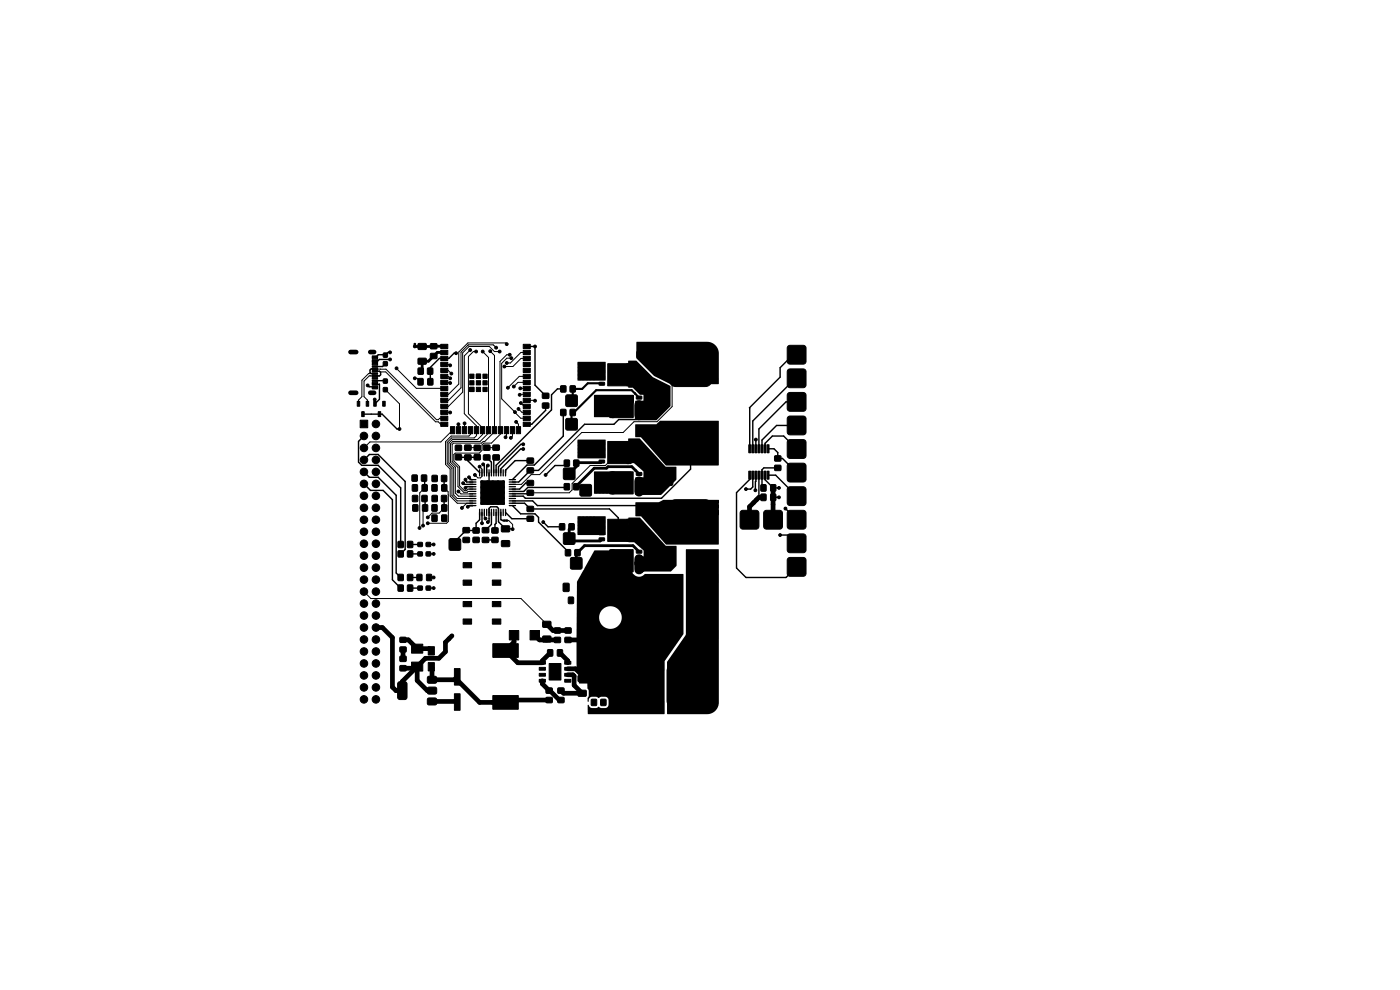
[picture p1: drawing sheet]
<svg xmlns="http://www.w3.org/2000/svg" width="297mm" height="210mm" viewBox="0 0 297 210" stroke-linecap="round" stroke-linejoin="round" font-family="sans-serif">
<g fill="#000" stroke="#000" stroke-width=".21">
<path d="M79 77.1h1.1v.3h-1.1zM79 75.5h1.1v.3h-1.1zM79 76.3h1.1v.3h-1.1zM79 77.6h1.1v.3h-1.1zM79 78.6h1.1v.3h-1.1zM79 79.1h1.1v.3h-1.1zM79 79.6h1.1v.3h-1.1zM79 78.1h1.1v.3h-1.1zM79 76.6h1.1v.3h-1.1zM79 75.8h1.1v.3h-1.1zM81.3 76.7h.9v.9h-.9zM81.3 74.9h.9v.9h-.9z"/>
<path d="M88.7 78.1h1.1v1.3h-1.1zM88.7 76h1.7v1.2h-1.7zM88.7 72.9h1.7v1.2h-1.7zM90.7 78.1h1.1v1.3h-1.1zM91.3 75h1.4v1h-1.4zM91.3 72.9h1.4v1.1h-1.4zM93.5 73h1.5v.9h-1.5zM93.5 74.3h1.5v.9h-1.5zM93.5 75.6h1.5v.9h-1.5zM93.5 76.9h1.5v.9h-1.5zM93.5 78.1h1.5v.9h-1.5zM99.7 79.4h.8v.9h-.8z"/>
<path d="M101 79.4h1v.9h-1zM102.4 79.4h.9v.9h-.9zM111 79.4h1.5v.9h-1.5zM111 78.1h1.5v.9h-1.5zM111 76.9h1.5v.9h-1.5zM111 75.6h1.5v.9h-1.5zM111 74.3h1.5v.9h-1.5zM111 73h1.5v.9h-1.5zM127.1 77.3h1.1l.1 .5-1.1 .1zM127.1 78.6h1.1l.1 .5-1.1 .1zM127.1 79.9l1.1-.1 .1 .6h-1.1zM133 77.2h.8l.1 .5-.9 .1z"/>
<path d="M133 78.5h.8l.1 .6-.9 .1zM133 79.9l.8-.1 .1 .6-.9 .1zM135.1 74.6l3.2-.1 .1 .3v.9l-.2 .2h-3l-.1-.2zM142.5 73.3l.8-.3h6.4a1.35 1.35 0 0 1 1.3 1.4v6.3a1.35 1.35 0 0 1-1.3 1.3h-6.4a1.35 1.35 0 0 1-1.3-1.3v-6.3l.2-.7zM167.2 73.4l.4-.1h2.8l.4 .1 .2 .5v2.8l-.2 .4-.4 .2h-2.8l-.4-.2-.2-.4v-2.8zM75.8 85.1h.5v1.1h-.5zM76.4 89.1h1.6v1.6h-1.6zM76.7 87.3h.6v1.1h-.6zM77.7 85.1h.5v1.1h-.5zM79.3 85.1h.5v1.1h-.5zM79 80.1h1.1v.3h-1.1zM79 81.4h1.1v.3h-1.1z"/>
<path d="M79 82.2h1.1v.3h-1.1zM79 81.9h1.1v.3h-1.1zM79 81.1h1.1v.3h-1.1zM79 80.6h1.1v.3h-1.1zM80.2 87.3h.6v1.1h-.6zM81.2 85.1h.5v1.1h-.5zM81.3 80.4h.9v.9h-.9zM81.3 82.2h.9v.9h-.9zM88.7 80.3h1v1.3h-1zM90.8 80.3h1v1.3h-1zM93.5 79.4h1.5v.9h-1.5zM93.5 80.7h1.5v.9h-1.5z"/>
<path d="M93.5 81.9h1.5v.9h-1.5zM93.5 83.2h1.5v.9h-1.5zM93.5 84.5h1.5v.9h-1.5zM93.5 85.7h1.5v.9h-1.5zM93.5 87h1.5v.9h-1.5zM93.5 88.3h1.5v.9h-1.5zM93.5 89.6h1.5v.9h-1.5zM95.6 90.5h.9v1.5h-.9zM96.6 94.5h1.3v1h-1.3zM96.6 96.5h1.3v1h-1.3zM96.8 90.5h.9v1.5h-.9zM98.6 96.5h1.3v1.1h-1.3z"/>
<path d="M98.6 94.4h1.3v1.1h-1.3zM98.1 90.5h.9v1.5h-.9zM99.4 90.5h.9v1.5h-.9zM99.7 80.8h.8v.9h-.8zM99.7 82.2h.8v.9h-.8zM100.6 96.5h1.3v1h-1.3zM100.6 94.5h1.3v1h-1.3zM100.6 90.5h.9v1.5h-.9zM101 80.8h1v.9h-1zM101 82.2h1v.9h-1zM101.9 90.5h.9v1.5h-.9zM102.4 80.8h.9v.9h-.9z"/>
<path d="M102.4 82.2h.9v.9h-.9zM102.6 94.4h1.3v1.1h-1.3zM102.6 96.5h1.3v1.1h-1.3zM103.2 90.5h.9v1.5h-.9zM104.5 90.5h.9v1.5h-.9zM104.6 94.4h1.3v1.1h-1.3zM104.6 96.5h1.3v1.1h-1.3zM105.7 90.5h.9v1.5h-.9zM107 90.5h.9v1.5h-.9zM108.3 90.5h.9v1.5h-.9zM109.5 90.5h.9v1.5h-.9zM111 89.6h1.5v.9h-1.5z"/>
<path d="M111 88.3h1.5v.9h-1.5zM111 87h1.5v.9h-1.5zM111 85.7h1.5v.9h-1.5zM111 84.5h1.5v.9h-1.5zM111 83.2h1.5v.9h-1.5zM111 81.9h1.5v.9h-1.5zM111 80.7h1.5v.9h-1.5zM111.8 97.2h1.4v1h-1.4zM111.8 99.3h1.4v1h-1.4zM115.1 85.5h1.3v1.1h-1.3zM115.1 83.4h1.3v1.1h-1.3zM119 86.9h1v1.2h-1z"/>
<path d="M119 81.9h1v1.2h-1zM119.6 99.4l.3-.1h1.9l.2 .3-.1 2-.3 .2-1.9-.1-.2-.3zM119.7 97.6h1.1v1.3h-1.1zM120.2 88.8h1.9l.3 .1 .1 2-.2 .3-1.9 .1-.3-.2-.1-2zM120.1 83.9l.3-.1h1.9l.2 .3-.1 2-.3 .2-1.9-.1-.2-.3zM121 86.9h1v1.2h-1zM121 81.9h1v1.2h-1zM121.7 97.6h1.1v1.3h-1.1zM127.1 81.1h1.1l.1 .5-1.1 .1zM127.1 93.8h1.1l.1 .5-1.1 .1zM127.1 95.1h1.1l.1 .5-1.1 .1zM127.1 96.4l1.1-.1 .1 .6h-1.1z"/>
<path d="M127.1 97.6h1.1l.1 .5-1.1 .1zM128.9 77.2h4.5v4.7h-4.5zM128.9 93.7h4.5v4.7h-4.5zM129.4 87.9h.8l.1 .6-.9 .1zM129.4 86.6h.8l.1 .6-.9 .1zM129.4 85.3l.8-.1 .1 .6-.9 .1zM129.4 84l.8-.1 .1 .6-.9 .1zM133 81.2h.8l.1 .5-.9 .1zM133 93.7h.8l.1 .5-.9 .1zM133 95h.8l.1 .6-.9 .1zM133 96.4l.8-.1 .1 .6-.9 .1zM133 97.7h.8l.1 .5-.9 .1z"/>
<path d="M129.8 83.9h4.5v4.7h-4.5zM135.1 97.2l3.2-.1 .1 .3v.9l-.2 .2h-3l-.1-.2zM135.1 91.1l3.2-.1 .1 .3v.9l-.2 .2h-3l-.1-.2zM135.1 80.7l3.2-.1 .1 .3v.9l-.2 .2h-3l-.1-.2zM135 87.9l1.1-.1 .1 .6-1.1 .1zM135 86.6h1.1l.1 .5-1.1 .1zM135 85.3h1.1l.1 .5-1.1 .1zM135 84.1l1.1-.1 .1 .6-1.1 .1zM138.9 84.3h2l.3 .1v2l-.1 .3-2 .1-.3-.2-.1-2zM142.5 89.8l.8-.3h6.4a1.35 1.35 0 0 1 1.3 1.4v6.3a1.35 1.35 0 0 1-1.3 1.3h-6.4a1.35 1.35 0 0 1-1.3-1.3v-6.3l.2-.7zM158.8 94.4h.5v1.7h-.5zM158.8 100h.5v1.7h-.5z"/>
<path d="M159.5 94.4h.4v1.7h-.4zM159.5 100h.4v1.7h-.4zM160.1 94.4h.4v1.7h-.4zM160.1 100h.4v1.7h-.4zM160.8 94.4h.4v1.7h-.4zM160.8 100h.4v1.7h-.4zM161.4 94.4h.4v1.7h-.4zM161.4 100h.4v1.7h-.4zM162.1 94.4h.4v1.7h-.4zM162.1 100h.4v1.7h-.4zM162.8 94.4h.4v1.7h-.4zM162.8 100h.4v1.7h-.4z"/>
<path d="M164.4 98.7h1.2v1.1h-1.2zM164.4 96.7h1.2v1.1h-1.2zM167.2 93.4l.4-.1h2.8l.4 .1 .2 .5v2.8l-.2 .4-.4 .2h-2.8l-.4-.2-.2-.4v-2.8zM167.2 88.4l.4-.1h2.8l.4 .1 .2 .5v2.8l-.2 .4-.4 .2h-2.8l-.4-.2-.2-.4v-2.8zM167.2 98.4l.4-.1h2.8l.4 .1 .2 .5v2.8l-.2 .4-.4 .2h-2.8l-.4-.2-.2-.4v-2.8zM167.2 78.4l.4-.1h2.8l.4 .1 .2 .5v2.8l-.2 .4-.4 .2h-2.8l-.4-.2-.2-.4v-2.8zM167.2 83.4l.4-.1h2.8l.4 .1 .2 .5v2.8l-.2 .4-.4 .2h-2.8l-.4-.2-.2-.4v-2.8zM84.5 116.9h1v1.2h-1zM84.5 114.9h1v1.2h-1zM86.5 116.9h1v1.2h-1zM86.5 114.9h1v1.2h-1zM87.4 100.8h1.1v1.2h-1.1z"/>
<path d="M87.5 102.8h1v1.4h-1zM87.5 105.1h1.1v1.3h-1.1zM87.6 107.1h1v1.3h-1zM89.4 100.8h1.1v1.2h-1.1zM89.5 105.1h1.1v1.3h-1.1zM89.6 102.8h1v1.4h-1zM89.7 107.1h1v1.3h-1zM88.7 117.1h.9v.8h-.9zM88.7 115.1h.9v.8h-.9zM90.4 117.1h.9v.8h-.9zM90.4 115.1h.9v.8h-.9zM91.7 102.8h1v1.4h-1z"/>
<path d="M91.7 109.3h1v1.3h-1zM91.7 107.1h1v1.3h-1zM91.7 100.9h1v1.2h-1zM91.7 105.1h1v1.3h-1zM93.7 100.9h1v1.2h-1zM93.7 105.1h1v1.3h-1zM93.7 102.8h1.1v1.4h-1.1zM93.7 109.3h1.1v1.3h-1.1zM93.7 107.1h1.1v1.3h-1.1zM95.4 114.3h2l.3 .1 .1 2-.2 .3-2 .1-.3-.2-.1-2zM98.3 111.9h1.3v1.1h-1.3zM98.3 114h1.3v1.1h-1.3z"/>
<path d="M100.4 114h1.2v1.1h-1.2zM100.4 112h1.2v1.1h-1.2zM102.3 114h1.4v1.1h-1.4zM102.3 111.9h1.4v1.1h-1.4zM104.4 114h1.2v1.1h-1.2zM104.4 112h1.2v1.1h-1.2zM102 102h5v5h-5zM106.8 110.3h.4v.3h-.4zM107.3 110.3h.4v.3h-.4zM106.4 111.6h1.7v1.2h-1.7zM106.4 114.7h1.7v1.2h-1.7zM111.8 109.5h1.4v1.1h-1.4z"/>
<path d="M111.8 107.4h1.4v1.1h-1.4zM111.8 101.9h1.4v1.1h-1.4zM111.8 104h1.4v1.1h-1.4zM118.7 111.1h1.1v1.3h-1.1zM119.6 113.2l.3-.2 1.9 .1 .2 .3-.1 1.9-.3 .2-1.9-.1-.2-.3zM119.7 102.6h1.1v1.3h-1.1zM120 116.6h1v1.3h-1zM120.7 111.1h1.1v1.3h-1.1zM121.1 118.4l.3-.1h1.9l.2 .3-.1 2-.3 .2-1.9-.1-.2-.3zM121.7 102.6h1.1v1.3h-1.1zM122 116.6h1v1.3h-1zM123.1 102.9l.3-.1h1.9l.2 .3-.1 2-.3 .2-1.9-.1-.2-.3z"/>
<path d="M127.1 110.3h1.1l.1 .5-1.1 .1zM127.1 111.6h1.1l.1 .5-1.1 .1zM127.1 112.9l1.1-.1 .1 .6h-1.1zM127.1 114.1h1.1l.1 .5-1.1 .1zM128.9 110.2h4.5v4.7h-4.5zM129.4 119.3h.8l.1 .5-.9 .1zM129.4 118l.8-.1 .1 .6-.9 .1zM129.4 116.6h.8l.1 .6-.9 .1zM129.4 104.1h.8l.1 .6-.9 .1zM129.4 102.8h.8l.1 .5-.9 .1zM129.4 101.5l.8-.1 .1 .6-.9 .1zM129.4 100.1h.8l.1 .6-.9 .1z"/>
<path d="M133 110.2h.8l.1 .5-.9 .1zM133 111.5h.8l.1 .6-.9 .1zM133 112.9l.8-.1 .1 .6-.9 .1zM133 114.2h.8l.1 .5-.9 .1zM129.8 116.6h4.5v4.7h-4.5zM129.8 100.1h4.5v4.7h-4.5zM135.1 113.7l3.2-.1 .1 .3v.9l-.2 .2h-3l-.1-.2zM135.1 107.6l3.2-.1 .1 .3v.9l-.2 .2h-3l-.1-.2zM135 119.3h1.1l.1 .5-1.1 .1zM135 118h1.1l.1 .5-1.1 .1zM135 116.8l1.1-.1 .1 .6h-1.1zM135 104.1l1.1-.1 .1 .6-1.1 .1z"/>
<path d="M135 102.8h1.1l.1 .5-1.1 .1zM135 101.5h1.1l.1 .5-1.1 .1zM135 100.3l1.1-.1 .1 .6h-1.1zM138.3 115.9l.3-.1h2l.1 .3v2l-.3 .2-2-.1-.2-.3zM140.3 100.7l.3-.2 2 .1 .2 .3-.1 1.9-.3 .2-2-.1-.2-.3zM142.5 106.3l.8-.3h6.4a1.35 1.35 0 0 1 1.3 1.4v6.3a1.35 1.35 0 0 1-1.3 1.3h-6.4a1.35 1.35 0 0 1-1.3-1.3v-6.3l.2-.7zM157.2 108.4l.4-.1h2.8l.4 .1 .2 .5v2.8l-.2 .4-.4 .2h-2.8l-.4-.2-.2-.4v-2.8zM161.4 104.8h1.1v1.4h-1.1zM161.4 102.8h1.1v1.4h-1.1zM162.2 108.4l.4-.1h2.8l.4 .1 .2 .5v2.8l-.2 .4-.4 .2h-2.8l-.4-.2-.2-.4v-2.8zM163.5 104.8h1.1v1.4h-1.1zM163.5 102.8h1.1v1.4h-1.1z"/>
<path d="M167.2 118.4l.4-.1h2.8l.4 .1 .2 .5v2.8l-.2 .4-.4 .2h-2.8l-.4-.2-.2-.4v-2.8zM167.2 108.4l.4-.1h2.8l.4 .1 .2 .5v2.8l-.2 .4-.4 .2h-2.8l-.4-.2-.2-.4v-2.8zM167.2 113.4l.4-.1h2.8l.4 .1 .2 .5v2.8l-.2 .4-.4 .2h-2.8l-.4-.2-.2-.4v-2.8zM167.2 103.4l.4-.1h2.8l.4 .1 .2 .5v2.8l-.2 .4-.4 .2h-2.8l-.4-.2-.2-.4v-2.8zM84.5 121.9h1v1.2h-1zM84.5 124.1h1v1.3h-1zM84.9 135.2h1.2v1h-1.2zM84.9 137.3h1.2v1h-1.2zM86.5 121.9h1v1.2h-1zM86.5 124.1h1v1.3h-1zM87.3 136.7h2.4v1.9h-2.4zM88.5 121.9h1v1.2h-1z"/>
<path d="M88.7 124.3h.9v.9h-.9zM90.8 137.2h1.3v1.7h-1.3zM90.4 124.3h.9v.9h-.9zM90.5 121.9h1v1.2h-1zM98.2 119.4h1.9v1.1h-1.9zM98.2 123.1h1.9v1.1h-1.9zM98.2 127.6h1.9v1.1h-1.9zM98.2 131.3h1.9v1.1h-1.9zM104.4 119.4h1.8v1.1h-1.8zM104.4 123.1h1.8v1.1h-1.8zM104.4 127.6h1.8v1.1h-1.8zM104.4 131.3h1.8v1.1h-1.8z"/>
<path d="M104.5 136.6h5.5v2.9h-5.5zM108.1 133.8h2v2h-2zM112.4 133.8h2v2h-2zM116.2 137.8h1v1.4h-1zM115.2 131.8h1.6v1.2h-1.6zM115.2 135h1.6v1.2h-1.6zM118.3 137.8h1v1.4h-1zM117.6 133.2h1.3v1.1h-1.3zM117.6 135.2h1.3v1.1h-1.3zM119.9 135.2h1.2v1.1h-1.2zM119.9 133.2h1.2v1.1h-1.2zM120.6 126.7h1v1.3h-1z"/>
<path d="M119.5 123.8h1.2v1.6h-1.2zM122.7 126.7h1v1.3h-1zM122.6 123.8h1.2v1.6h-1.2zM129.4 120.6h.8l.1 .6-.9 .1zM135 120.6l1.1-.1 .1 .6-1.1 .1zM138.7 121.9h4.5v1.7h-4.5zM138.7 133.7h4.5v1.6h-4.5zM147.8 121.9h4.4v1.7h-4.4zM147.8 133.7h4.4v1.6h-4.4zM84.9 141.2h1.2v1.1h-1.2zM84.9 139.2h1.2v1.1h-1.2zM84.5 144.7l.2-.1h1.1l.5 .3v3l-.2 .4-1.4 .1-.3-.3-.1-3z"/>
<path d="M87.3 140.5h2.4v1.9h-2.4zM90.8 140.6h1.3v1.7h-1.3zM90.8 148.1h1.7l.2 .3-.1 1-.3 .2-1.5-.1-.2-.3 .1-.9zM90.8 145.8h1.7l.2 .3-.1 1-.3 .2-1.5-.1-.2-.3 .1-.9zM90.8 143.5h1.7l.2 .3-.1 1-.3 .2-1.5-.1-.2-.3 .1-.9zM96.4 141.8h1.2v3.5h-1.2zM96.4 147.2h1.2v3.5h-1.2zM104.5 147.6h5.5v2.9h-5.5zM114.4 140.3h1.3v.6h-1.3zM114.4 141.6h1.3v.6h-1.3zM114.4 142.8h1.3v.6h-1.3zM114.4 144.1h1.3v.6h-1.3z"/>
<path d="M116.5 140.8h2.5v3.5h-2.5zM115.9 146h1.2v1h-1.2zM115.9 148h1.2v1h-1.2zM118.4 146h1.2v1h-1.2zM118.4 148h1.2v1h-1.2zM119.8 144.1h1.3v.6h-1.3zM119.8 142.8h1.3v.6h-1.3zM119.8 141.6h1.3v.6h-1.3zM119.8 140.3h1.3v.6h-1.3zM122.7 143.3h1.6v1.2h-1.6zM122.7 146.5h1.6v1.2h-1.6zM125.5 148.4h1v1.2h-1z"/>
<path d="M127.5 148.4h1v1.2h-1zM131.8 141.5l.6-.4 .4-.1h6.3a1.35 1.35 0 0 1 1.4 1.4v6.3a1.35 1.35 0 0 1-1.4 1.3h-6.3a1.35 1.35 0 0 1-1.3-1.3v-6.3zM141.8 141.5l.6-.4 .4-.1h6.3a1.35 1.35 0 0 1 1.4 1.4v6.3a1.35 1.35 0 0 1-1.4 1.3h-6.3a1.35 1.35 0 0 1-1.3-1.3v-6.3z"/>
<circle cx="82.7" cy="74.7" r=".3"/>
<circle cx="82.7" cy="76.3" r=".3"/>
<circle cx="84.1" cy="78.1" r=".3"/>
<circle cx="88" cy="73.5" r=".3"/>
<circle cx="89.3" cy="78.7" r=".3"/>
<circle cx="95.5" cy="77.5" r=".3"/>
<circle cx="95.7" cy="79.3" r=".3"/>
<circle cx="96.7" cy="74.9" r=".3"/>
<circle cx="99.7" cy="74.3" r=".3"/>
<circle cx="100.1" cy="79.8" r=".3"/>
<circle cx="101" cy="74.6" r=".3"/>
<circle cx="101.5" cy="79.8" r=".3"/>
<circle cx="102.4" cy="74.6" r=".3"/>
<circle cx="102.9" cy="79.8" r=".3"/>
<circle cx="104" cy="74.5" r=".3"/>
<circle cx="105.2" cy="73.7" r=".3"/>
<circle cx="106" cy="74.6" r=".3"/>
<circle cx="107" cy="77.7" r=".3"/>
<circle cx="107.5" cy="77" r=".3"/>
<circle cx="107.5" cy="73" r=".3"/>
<circle cx="108.1" cy="75.3" r=".3"/>
<circle cx="108.5" cy="76" r=".3"/>
<circle cx="113.5" cy="73.5" r=".3"/>
<circle cx="123" cy="78.7" r=".3"/>
<circle cx="123" cy="78" r=".3"/>
<circle cx="123" cy="79.5" r=".3"/>
<circle cx="123" cy="77.3" r=".3"/>
<circle cx="123.8" cy="78.7" r=".3"/>
<circle cx="123.8" cy="78" r=".3"/>
<circle cx="123.8" cy="79.5" r=".3"/>
<circle cx="123.8" cy="77.3" r=".3"/>
<circle cx="124.5" cy="78.7" r=".3"/>
<circle cx="124.5" cy="78" r=".3"/>
<circle cx="124.5" cy="79.5" r=".3"/>
<circle cx="124.5" cy="77.3" r=".3"/>
<circle cx="125.2" cy="78.7" r=".3"/>
<circle cx="125.2" cy="78" r=".3"/>
<circle cx="125.2" cy="79.5" r=".3"/>
<circle cx="125.2" cy="77.3" r=".3"/>
<circle cx="126" cy="78.7" r=".3"/>
<circle cx="126" cy="78" r=".3"/>
<circle cx="126" cy="79.5" r=".3"/>
<circle cx="126" cy="77.3" r=".3"/>
<circle cx="127.7" cy="79.9" r=".3"/>
<circle cx="127.7" cy="78.7" r=".3"/>
<circle cx="127.7" cy="77.6" r=".3"/>
<circle cx="77.2" cy="97.6" r=".8"/>
<circle cx="77.2" cy="92.5" r=".8"/>
<circle cx="77.2" cy="95" r=".8"/>
<circle cx="78" cy="81.7" r=".3"/>
<circle cx="79.5" cy="84.8" r=".3"/>
<circle cx="79.7" cy="95" r=".8"/>
<circle cx="79.7" cy="92.5" r=".8"/>
<circle cx="79.7" cy="97.6" r=".8"/>
<circle cx="79.7" cy="89.9" r=".8"/>
<circle cx="84.7" cy="91" r=".3"/>
<circle cx="88" cy="80.3" r=".3"/>
<circle cx="95.5" cy="87.5" r=".3"/>
<circle cx="95.5" cy="81.3" r=".3"/>
<circle cx="95.5" cy="80.3" r=".3"/>
<circle cx="97.2" cy="95" r=".3"/>
<circle cx="97.2" cy="90" r=".3"/>
<circle cx="98.6" cy="89.8" r=".3"/>
<circle cx="99.3" cy="95" r=".3"/>
<circle cx="100.1" cy="82.6" r=".3"/>
<circle cx="100.1" cy="81.2" r=".3"/>
<circle cx="101.2" cy="95" r=".3"/>
<circle cx="101.5" cy="82.6" r=".3"/>
<circle cx="101.5" cy="81.2" r=".3"/>
<circle cx="101.7" cy="99" r=".3"/>
<circle cx="102.5" cy="98.5" r=".3"/>
<circle cx="102.9" cy="82.6" r=".3"/>
<circle cx="102.9" cy="81.2" r=".3"/>
<circle cx="103.2" cy="95" r=".3"/>
<circle cx="103.5" cy="98.8" r=".3"/>
<circle cx="105.2" cy="95" r=".3"/>
<circle cx="107.3" cy="92.8" r=".3"/>
<circle cx="107.7" cy="82.3" r=".3"/>
<circle cx="108.4" cy="92.9" r=".3"/>
<circle cx="109" cy="82" r=".3"/>
<circle cx="109.2" cy="87.4" r=".3"/>
<circle cx="109.5" cy="89.5" r=".3"/>
<circle cx="110" cy="86.8" r=".3"/>
<circle cx="110.3" cy="83.8" r=".3"/>
<circle cx="110.4" cy="82.4" r=".3"/>
<circle cx="110.5" cy="85.5" r=".3"/>
<circle cx="111" cy="94.3" r=".3"/>
<circle cx="111" cy="95.3" r=".3"/>
<circle cx="113.5" cy="85" r=".3"/>
<circle cx="115.8" cy="86" r=".3"/>
<circle cx="123" cy="96" r=".3"/>
<circle cx="123" cy="94.5" r=".3"/>
<circle cx="123" cy="95.3" r=".3"/>
<circle cx="123" cy="80.3" r=".3"/>
<circle cx="123" cy="96.8" r=".3"/>
<circle cx="123" cy="93.8" r=".3"/>
<circle cx="123.8" cy="96" r=".3"/>
<circle cx="123.8" cy="94.5" r=".3"/>
<circle cx="123.8" cy="80.3" r=".3"/>
<circle cx="123.8" cy="95.3" r=".3"/>
<circle cx="123.8" cy="96.8" r=".3"/>
<circle cx="123.8" cy="93.8" r=".3"/>
<circle cx="124.5" cy="94.5" r=".3"/>
<circle cx="124.5" cy="96" r=".3"/>
<circle cx="124.5" cy="80.3" r=".3"/>
<circle cx="124.5" cy="95.3" r=".3"/>
<circle cx="124.5" cy="96.8" r=".3"/>
<circle cx="124.5" cy="93.8" r=".3"/>
<circle cx="125.2" cy="94.5" r=".3"/>
<circle cx="125.2" cy="96" r=".3"/>
<circle cx="125.2" cy="80.3" r=".3"/>
<circle cx="125.2" cy="95.3" r=".3"/>
<circle cx="125.2" cy="96.8" r=".3"/>
<circle cx="125.2" cy="93.8" r=".3"/>
<circle cx="126" cy="94.5" r=".3"/>
<circle cx="126" cy="96" r=".3"/>
<circle cx="126" cy="95.3" r=".3"/>
<circle cx="126" cy="80.3" r=".3"/>
<circle cx="126" cy="96.8" r=".3"/>
<circle cx="126" cy="93.8" r=".3"/>
<circle cx="126.5" cy="85" r=".3"/>
<circle cx="126.5" cy="88" r=".3"/>
<circle cx="126.5" cy="84.3" r=".3"/>
<circle cx="126.5" cy="86.5" r=".3"/>
<circle cx="126.5" cy="87.3" r=".3"/>
<circle cx="126.5" cy="85.8" r=".3"/>
<circle cx="127.2" cy="85" r=".3"/>
<circle cx="127.2" cy="88" r=".3"/>
<circle cx="127.2" cy="84.3" r=".3"/>
<circle cx="127.2" cy="87.3" r=".3"/>
<circle cx="127.2" cy="86.5" r=".3"/>
<circle cx="127.2" cy="85.8" r=".3"/>
<circle cx="127.7" cy="95.4" r=".3"/>
<circle cx="127.7" cy="96.6" r=".3"/>
<circle cx="127.7" cy="94.1" r=".3"/>
<circle cx="128" cy="85" r=".3"/>
<circle cx="128" cy="88" r=".3"/>
<circle cx="128" cy="84.3" r=".3"/>
<circle cx="128" cy="86.5" r=".3"/>
<circle cx="128" cy="87.3" r=".3"/>
<circle cx="128" cy="85.8" r=".3"/>
<circle cx="128.8" cy="85" r=".3"/>
<circle cx="128.8" cy="88" r=".3"/>
<circle cx="128.8" cy="84.3" r=".3"/>
<circle cx="128.8" cy="87.3" r=".3"/>
<circle cx="128.8" cy="86.5" r=".3"/>
<circle cx="128.8" cy="85.8" r=".3"/>
<circle cx="129.8" cy="88.2" r=".3"/>
<circle cx="129.8" cy="87" r=".3"/>
<circle cx="129.8" cy="85.5" r=".3"/>
<circle cx="129.8" cy="84.3" r=".3"/>
<circle cx="132.1" cy="86.3" r=".3"/>
<circle cx="160.3" cy="93.3" r=".3"/>
<circle cx="77.2" cy="102.6" r=".8"/>
<circle cx="77.2" cy="105.2" r=".8"/>
<circle cx="77.2" cy="112.8" r=".8"/>
<circle cx="77.2" cy="115.3" r=".8"/>
<circle cx="77.2" cy="100.1" r=".8"/>
<circle cx="77.2" cy="107.7" r=".8"/>
<circle cx="77.2" cy="110.3" r=".8"/>
<circle cx="77.2" cy="117.9" r=".8"/>
<circle cx="79.7" cy="105.2" r=".8"/>
<circle cx="79.7" cy="112.8" r=".8"/>
<circle cx="79.7" cy="102.6" r=".8"/>
<circle cx="79.7" cy="115.3" r=".8"/>
<circle cx="79.7" cy="110.3" r=".8"/>
<circle cx="79.7" cy="117.9" r=".8"/>
<circle cx="79.7" cy="107.7" r=".8"/>
<circle cx="79.7" cy="100.1" r=".8"/>
<circle cx="85" cy="115.5" r=".3"/>
<circle cx="88" cy="101.4" r=".3"/>
<circle cx="88" cy="103.5" r=".3"/>
<circle cx="88.1" cy="105.7" r=".3"/>
<circle cx="88.1" cy="107.7" r=".3"/>
<circle cx="89" cy="112" r=".3"/>
<circle cx="89.7" cy="111.5" r=".3"/>
<circle cx="90" cy="101.5" r=".3"/>
<circle cx="90.1" cy="105.8" r=".3"/>
<circle cx="90.7" cy="109.8" r=".3"/>
<circle cx="90.7" cy="111" r=".3"/>
<circle cx="92" cy="115.5" r=".3"/>
<circle cx="92" cy="117.5" r=".3"/>
<circle cx="92.2" cy="103.5" r=".3"/>
<circle cx="92.2" cy="109.9" r=".3"/>
<circle cx="92.2" cy="107.7" r=".3"/>
<circle cx="92.2" cy="101.5" r=".3"/>
<circle cx="92.2" cy="105.7" r=".3"/>
<circle cx="94.2" cy="101.5" r=".3"/>
<circle cx="94.2" cy="105.7" r=".3"/>
<circle cx="94.3" cy="109.9" r=".3"/>
<circle cx="97.3" cy="104.2" r=".3"/>
<circle cx="98" cy="107.7" r=".3"/>
<circle cx="98.2" cy="102.5" r=".3"/>
<circle cx="98.7" cy="103.5" r=".3"/>
<circle cx="98.7" cy="101.7" r=".3"/>
<circle cx="98.9" cy="114.5" r=".3"/>
<circle cx="99.2" cy="107.5" r=".3"/>
<circle cx="99.5" cy="101.2" r=".3"/>
<circle cx="100.7" cy="100.8" r=".3"/>
<circle cx="101" cy="114.5" r=".3"/>
<circle cx="102.2" cy="111" r=".3"/>
<circle cx="102.3" cy="102.3" r=".25"/>
<circle cx="102.3" cy="103.4" r=".25"/>
<circle cx="102.3" cy="104.5" r=".25"/>
<circle cx="102.3" cy="105.6" r=".25"/>
<circle cx="102.3" cy="106.7" r=".25"/>
<circle cx="103" cy="110" r=".3"/>
<circle cx="103.4" cy="102.3" r=".25"/>
<circle cx="103.4" cy="103.4" r=".25"/>
<circle cx="103.4" cy="104.5" r=".25"/>
<circle cx="103.4" cy="105.6" r=".25"/>
<circle cx="103.4" cy="106.7" r=".25"/>
<circle cx="103.5" cy="110.8" r=".3"/>
<circle cx="104.5" cy="102.3" r=".25"/>
<circle cx="104.5" cy="103.4" r=".25"/>
<circle cx="104.5" cy="104.5" r=".25"/>
<circle cx="104.5" cy="105.6" r=".25"/>
<circle cx="104.5" cy="106.7" r=".25"/>
<circle cx="105.4" cy="119.9" r=".3"/>
<circle cx="105.7" cy="102.2" r=".25"/>
<circle cx="105.7" cy="103.4" r=".25"/>
<circle cx="105.7" cy="104.5" r=".25"/>
<circle cx="105.7" cy="105.6" r=".25"/>
<circle cx="105.7" cy="106.7" r=".25"/>
<circle cx="106.8" cy="102.2" r=".25"/>
<circle cx="106.8" cy="103.4" r=".25"/>
<circle cx="106.8" cy="104.5" r=".25"/>
<circle cx="106.8" cy="105.6" r=".25"/>
<circle cx="106.8" cy="106.7" r=".25"/>
<circle cx="107.2" cy="115.3" r=".3"/>
<circle cx="107.2" cy="112.2" r=".3"/>
<circle cx="108.8" cy="112.2" r=".3"/>
<circle cx="115.2" cy="110.8" r=".3"/>
<circle cx="115.8" cy="100.8" r=".3"/>
<circle cx="123" cy="110.8" r=".3"/>
<circle cx="123" cy="111.5" r=".3"/>
<circle cx="123" cy="113" r=".3"/>
<circle cx="123" cy="110" r=".3"/>
<circle cx="123" cy="112.2" r=".3"/>
<circle cx="123.8" cy="110.8" r=".3"/>
<circle cx="123.8" cy="111.5" r=".3"/>
<circle cx="123.8" cy="113" r=".3"/>
<circle cx="123.8" cy="112.2" r=".3"/>
<circle cx="123.8" cy="110" r=".3"/>
<circle cx="124.5" cy="111.5" r=".3"/>
<circle cx="124.5" cy="110.8" r=".3"/>
<circle cx="124.5" cy="113" r=".3"/>
<circle cx="124.5" cy="110" r=".3"/>
<circle cx="124.5" cy="112.2" r=".3"/>
<circle cx="125.2" cy="111.5" r=".3"/>
<circle cx="125.2" cy="110.8" r=".3"/>
<circle cx="125.2" cy="113" r=".3"/>
<circle cx="125.2" cy="112.2" r=".3"/>
<circle cx="125.2" cy="110" r=".3"/>
<circle cx="126" cy="110.8" r=".3"/>
<circle cx="126" cy="111.5" r=".3"/>
<circle cx="126" cy="113" r=".3"/>
<circle cx="126" cy="112.2" r=".3"/>
<circle cx="126" cy="110" r=".3"/>
<circle cx="126.5" cy="100.5" r=".3"/>
<circle cx="126.5" cy="103.5" r=".3"/>
<circle cx="126.5" cy="101.2" r=".3"/>
<circle cx="126.5" cy="104.2" r=".3"/>
<circle cx="126.5" cy="102" r=".3"/>
<circle cx="126.5" cy="102.7" r=".3"/>
<circle cx="127.2" cy="100.5" r=".3"/>
<circle cx="127.2" cy="103.5" r=".3"/>
<circle cx="127.2" cy="104.2" r=".3"/>
<circle cx="127.2" cy="101.2" r=".3"/>
<circle cx="127.2" cy="102" r=".3"/>
<circle cx="127.2" cy="102.7" r=".3"/>
<circle cx="128" cy="100.5" r=".3"/>
<circle cx="128" cy="103.5" r=".3"/>
<circle cx="128" cy="101.2" r=".3"/>
<circle cx="128" cy="104.2" r=".3"/>
<circle cx="128" cy="102" r=".3"/>
<circle cx="128" cy="102.7" r=".3"/>
<circle cx="128.8" cy="100.5" r=".3"/>
<circle cx="128.8" cy="103.5" r=".3"/>
<circle cx="128.8" cy="104.2" r=".3"/>
<circle cx="128.8" cy="101.2" r=".3"/>
<circle cx="128.8" cy="102" r=".3"/>
<circle cx="128.8" cy="102.7" r=".3"/>
<circle cx="129.8" cy="100.4" r=".3"/>
<circle cx="129.8" cy="116.9" r=".3"/>
<circle cx="129.8" cy="118.3" r=".3"/>
<circle cx="129.8" cy="101.8" r=".3"/>
<circle cx="129.8" cy="119.6" r=".3"/>
<circle cx="129.8" cy="103.1" r=".3"/>
<circle cx="129.8" cy="104.4" r=".3"/>
<circle cx="132.1" cy="102.4" r=".3"/>
<circle cx="158.2" cy="103.7" r=".3"/>
<circle cx="159.9" cy="106.6" r=".3"/>
<circle cx="160.2" cy="104" r=".3"/>
<circle cx="160.5" cy="106" r=".3"/>
<circle cx="165.2" cy="105.5" r=".3"/>
<circle cx="165.2" cy="103.5" r=".3"/>
<circle cx="165.5" cy="113.5" r=".3"/>
<circle cx="166.6" cy="107.9" r=".3"/>
<circle cx="77.2" cy="123" r=".8"/>
<circle cx="77.2" cy="125.5" r=".8"/>
<circle cx="77.2" cy="120.4" r=".8"/>
<circle cx="77.2" cy="133.1" r=".8"/>
<circle cx="77.2" cy="128" r=".8"/>
<circle cx="77.2" cy="130.6" r=".8"/>
<circle cx="77.2" cy="135.7" r=".8"/>
<circle cx="77.2" cy="138.2" r=".8"/>
<circle cx="79.7" cy="125.5" r=".8"/>
<circle cx="79.7" cy="120.4" r=".8"/>
<circle cx="79.7" cy="123" r=".8"/>
<circle cx="79.7" cy="133.1" r=".8"/>
<circle cx="79.7" cy="130.6" r=".8"/>
<circle cx="79.7" cy="135.7" r=".8"/>
<circle cx="79.7" cy="128" r=".8"/>
<circle cx="79.7" cy="138.2" r=".8"/>
<circle cx="85.5" cy="135.7" r=".3"/>
<circle cx="88.7" cy="137.6" r=".3"/>
<circle cx="91.5" cy="138.1" r=".3"/>
<circle cx="92" cy="124.8" r=".3"/>
<circle cx="92" cy="122.5" r=".3"/>
<circle cx="94.5" cy="136.2" r=".3"/>
<circle cx="95.3" cy="135.5" r=".3"/>
<circle cx="95.9" cy="134.9" r=".3"/>
<circle cx="99.1" cy="123.6" r=".3"/>
<circle cx="99.1" cy="131.9" r=".3"/>
<circle cx="105.4" cy="128.1" r=".3"/>
<circle cx="113.5" cy="134.8" r=".3"/>
<circle cx="116" cy="135.8" r=".3"/>
<circle cx="118.2" cy="135.8" r=".3"/>
<circle cx="120.1" cy="124.6" r=".3"/>
<circle cx="121.1" cy="127.4" r=".3"/>
<circle cx="129.8" cy="120.9" r=".3"/>
<circle cx="132.8" cy="137.2" r=".3"/>
<circle cx="132.8" cy="138.8" r=".3"/>
<circle cx="132.8" cy="138" r=".3"/>
<circle cx="132.8" cy="139.5" r=".3"/>
<circle cx="133.5" cy="137.2" r=".3"/>
<circle cx="133.5" cy="138.8" r=".3"/>
<circle cx="133.5" cy="138" r=".3"/>
<circle cx="133.5" cy="139.5" r=".3"/>
<circle cx="134.2" cy="137.2" r=".3"/>
<circle cx="134.2" cy="138.8" r=".3"/>
<circle cx="134.2" cy="138" r=".3"/>
<circle cx="134.2" cy="139.5" r=".3"/>
<circle cx="135" cy="137.2" r=".3"/>
<circle cx="135" cy="138.8" r=".3"/>
<circle cx="135" cy="138" r=".3"/>
<circle cx="135" cy="139.5" r=".3"/>
<circle cx="135.8" cy="137.2" r=".3"/>
<circle cx="135.8" cy="138.8" r=".3"/>
<circle cx="135.8" cy="138" r=".3"/>
<circle cx="135.8" cy="139.5" r=".3"/>
<circle cx="136.5" cy="137.2" r=".3"/>
<circle cx="136.5" cy="138.8" r=".3"/>
<circle cx="136.5" cy="138" r=".3"/>
<circle cx="136.5" cy="139.5" r=".3"/>
<circle cx="137.2" cy="137.2" r=".3"/>
<circle cx="137.2" cy="138.8" r=".3"/>
<circle cx="137.2" cy="138" r=".3"/>
<circle cx="137.2" cy="139.5" r=".3"/>
<circle cx="138" cy="137.2" r=".3"/>
<circle cx="138" cy="138.8" r=".3"/>
<circle cx="138" cy="138" r=".3"/>
<circle cx="138" cy="139.5" r=".3"/>
<circle cx="138.8" cy="137.2" r=".3"/>
<circle cx="138.8" cy="138.8" r=".3"/>
<circle cx="138.8" cy="138" r=".3"/>
<circle cx="138.8" cy="139.5" r=".3"/>
<circle cx="139.5" cy="137.2" r=".3"/>
<circle cx="139.5" cy="138.8" r=".3"/>
<circle cx="139.5" cy="138" r=".3"/>
<circle cx="139.5" cy="139.5" r=".3"/>
<circle cx="140.8" cy="126.8" r=".3"/>
<circle cx="140.8" cy="128.2" r=".3"/>
<circle cx="140.8" cy="131.2" r=".3"/>
<circle cx="140.8" cy="129.8" r=".3"/>
<circle cx="140.8" cy="125.2" r=".3"/>
<circle cx="140.8" cy="126" r=".3"/>
<circle cx="140.8" cy="132" r=".3"/>
<circle cx="140.8" cy="129" r=".3"/>
<circle cx="140.8" cy="130.5" r=".3"/>
<circle cx="140.8" cy="127.5" r=".3"/>
<circle cx="141.5" cy="126.8" r=".3"/>
<circle cx="141.5" cy="128.2" r=".3"/>
<circle cx="141.5" cy="131.2" r=".3"/>
<circle cx="141.5" cy="129.8" r=".3"/>
<circle cx="141.5" cy="125.2" r=".3"/>
<circle cx="141.5" cy="126" r=".3"/>
<circle cx="141.5" cy="132" r=".3"/>
<circle cx="141.5" cy="129" r=".3"/>
<circle cx="141.5" cy="130.5" r=".3"/>
<circle cx="141.5" cy="127.5" r=".3"/>
<circle cx="142.2" cy="126.8" r=".3"/>
<circle cx="142.2" cy="128.2" r=".3"/>
<circle cx="142.2" cy="131.2" r=".3"/>
<circle cx="142.2" cy="129.8" r=".3"/>
<circle cx="142.2" cy="125.2" r=".3"/>
<circle cx="142.2" cy="126" r=".3"/>
<circle cx="142.2" cy="132" r=".3"/>
<circle cx="142.2" cy="129" r=".3"/>
<circle cx="142.2" cy="130.5" r=".3"/>
<circle cx="142.2" cy="127.5" r=".3"/>
<circle cx="143" cy="126.8" r=".3"/>
<circle cx="143" cy="128.2" r=".3"/>
<circle cx="143" cy="131.2" r=".3"/>
<circle cx="143" cy="129.8" r=".3"/>
<circle cx="143" cy="125.2" r=".3"/>
<circle cx="143" cy="126" r=".3"/>
<circle cx="143" cy="132" r=".3"/>
<circle cx="143" cy="129" r=".3"/>
<circle cx="143" cy="130.5" r=".3"/>
<circle cx="143" cy="127.5" r=".3"/>
<circle cx="143.8" cy="126.8" r=".3"/>
<circle cx="143.8" cy="128.2" r=".3"/>
<circle cx="143.8" cy="131.2" r=".3"/>
<circle cx="143.8" cy="129.8" r=".3"/>
<circle cx="143.8" cy="125.2" r=".3"/>
<circle cx="143.8" cy="126" r=".3"/>
<circle cx="143.8" cy="132" r=".3"/>
<circle cx="143.8" cy="129" r=".3"/>
<circle cx="143.8" cy="130.5" r=".3"/>
<circle cx="143.8" cy="127.5" r=".3"/>
<circle cx="144.5" cy="137.2" r=".3"/>
<circle cx="144.5" cy="138.8" r=".3"/>
<circle cx="144.5" cy="138" r=".3"/>
<circle cx="144.5" cy="139.5" r=".3"/>
<circle cx="145.2" cy="137.2" r=".3"/>
<circle cx="145.2" cy="138.8" r=".3"/>
<circle cx="145.2" cy="138" r=".3"/>
<circle cx="145.2" cy="139.5" r=".3"/>
<circle cx="146" cy="137.2" r=".3"/>
<circle cx="146" cy="138.8" r=".3"/>
<circle cx="146" cy="138" r=".3"/>
<circle cx="146" cy="139.5" r=".3"/>
<circle cx="146.8" cy="137.2" r=".3"/>
<circle cx="146.8" cy="138.8" r=".3"/>
<circle cx="146.8" cy="138" r=".3"/>
<circle cx="146.8" cy="139.5" r=".3"/>
<circle cx="147.5" cy="137.2" r=".3"/>
<circle cx="147.5" cy="138.8" r=".3"/>
<circle cx="147.5" cy="138" r=".3"/>
<circle cx="147.5" cy="139.5" r=".3"/>
<circle cx="147.8" cy="126.2" r=".3"/>
<circle cx="147.8" cy="132.2" r=".3"/>
<circle cx="147.8" cy="130.8" r=".3"/>
<circle cx="147.8" cy="127.8" r=".3"/>
<circle cx="147.8" cy="129.2" r=".3"/>
<circle cx="147.8" cy="130" r=".3"/>
<circle cx="147.8" cy="127" r=".3"/>
<circle cx="147.8" cy="128.5" r=".3"/>
<circle cx="147.8" cy="125.5" r=".3"/>
<circle cx="147.8" cy="131.5" r=".3"/>
<circle cx="148.2" cy="137.2" r=".3"/>
<circle cx="148.2" cy="138.8" r=".3"/>
<circle cx="148.2" cy="138" r=".3"/>
<circle cx="148.2" cy="139.5" r=".3"/>
<circle cx="148.5" cy="126.2" r=".3"/>
<circle cx="148.5" cy="132.2" r=".3"/>
<circle cx="148.5" cy="130.8" r=".3"/>
<circle cx="148.5" cy="127.8" r=".3"/>
<circle cx="148.5" cy="129.2" r=".3"/>
<circle cx="148.5" cy="130" r=".3"/>
<circle cx="148.5" cy="127" r=".3"/>
<circle cx="148.5" cy="128.5" r=".3"/>
<circle cx="148.5" cy="125.5" r=".3"/>
<circle cx="148.5" cy="131.5" r=".3"/>
<circle cx="149" cy="137.2" r=".3"/>
<circle cx="149" cy="138.8" r=".3"/>
<circle cx="149" cy="138" r=".3"/>
<circle cx="149" cy="139.5" r=".3"/>
<circle cx="149.2" cy="126.2" r=".3"/>
<circle cx="149.2" cy="132.2" r=".3"/>
<circle cx="149.2" cy="130.8" r=".3"/>
<circle cx="149.2" cy="127.8" r=".3"/>
<circle cx="149.2" cy="129.2" r=".3"/>
<circle cx="149.2" cy="130" r=".3"/>
<circle cx="149.2" cy="127" r=".3"/>
<circle cx="149.2" cy="128.5" r=".3"/>
<circle cx="149.2" cy="125.5" r=".3"/>
<circle cx="149.2" cy="131.5" r=".3"/>
<circle cx="149.8" cy="137.2" r=".3"/>
<circle cx="149.8" cy="138.8" r=".3"/>
<circle cx="149.8" cy="138" r=".3"/>
<circle cx="149.8" cy="139.5" r=".3"/>
<circle cx="150" cy="126.2" r=".3"/>
<circle cx="150" cy="132.2" r=".3"/>
<circle cx="150" cy="130.8" r=".3"/>
<circle cx="150" cy="127.8" r=".3"/>
<circle cx="150" cy="129.2" r=".3"/>
<circle cx="150" cy="130" r=".3"/>
<circle cx="150" cy="127" r=".3"/>
<circle cx="150" cy="128.5" r=".3"/>
<circle cx="150" cy="125.5" r=".3"/>
<circle cx="150" cy="131.5" r=".3"/>
<circle cx="150.5" cy="137.2" r=".3"/>
<circle cx="150.5" cy="138.8" r=".3"/>
<circle cx="150.5" cy="138" r=".3"/>
<circle cx="150.5" cy="139.5" r=".3"/>
<circle cx="150.8" cy="126.2" r=".3"/>
<circle cx="150.8" cy="132.2" r=".3"/>
<circle cx="150.8" cy="130.8" r=".3"/>
<circle cx="150.8" cy="127.8" r=".3"/>
<circle cx="150.8" cy="129.2" r=".3"/>
<circle cx="150.8" cy="130" r=".3"/>
<circle cx="150.8" cy="127" r=".3"/>
<circle cx="150.8" cy="128.5" r=".3"/>
<circle cx="150.8" cy="125.5" r=".3"/>
<circle cx="150.8" cy="131.5" r=".3"/>
<circle cx="151.2" cy="137.2" r=".3"/>
<circle cx="151.2" cy="138.8" r=".3"/>
<circle cx="151.2" cy="138" r=".3"/>
<circle cx="151.2" cy="139.5" r=".3"/>
<circle cx="77.2" cy="143.3" r=".8"/>
<circle cx="77.2" cy="148.4" r=".8"/>
<circle cx="77.2" cy="140.7" r=".8"/>
<circle cx="77.2" cy="145.8" r=".8"/>
<circle cx="79.7" cy="148.4" r=".8"/>
<circle cx="79.7" cy="143.3" r=".8"/>
<circle cx="79.7" cy="140.7" r=".8"/>
<circle cx="79.7" cy="145.8" r=".8"/>
<circle cx="91.7" cy="148.8" r=".3"/>
<circle cx="97" cy="148.9" r=".3"/>
<circle cx="101.7" cy="149" r=".3"/>
<circle cx="104.5" cy="149" r=".3"/>
<circle cx="107.2" cy="149" r=".3"/>
<circle cx="117.8" cy="142.5" r=".3"/>
<circle cx="119" cy="146.5" r=".3"/>
<circle cx="123.5" cy="147.1" r=".3"/>
<circle cx="132.8" cy="140.2" r=".3"/>
<circle cx="133.5" cy="140.2" r=".3"/>
<circle cx="134.2" cy="140.2" r=".3"/>
<circle cx="135" cy="140.2" r=".3"/>
<circle cx="135.8" cy="140.2" r=".3"/>
<circle cx="136" cy="145.5" r=".3"/>
<circle cx="136.5" cy="140.2" r=".3"/>
<circle cx="137.2" cy="140.2" r=".3"/>
<circle cx="138" cy="140.2" r=".3"/>
<circle cx="138.8" cy="140.2" r=".3"/>
<circle cx="139.5" cy="140.2" r=".3"/>
<circle cx="144.5" cy="140.2" r=".3"/>
<circle cx="145.2" cy="140.2" r=".3"/>
<circle cx="146" cy="145.5" r=".3"/>
<circle cx="146" cy="140.2" r=".3"/>
<circle cx="146.8" cy="140.2" r=".3"/>
<circle cx="147.5" cy="140.2" r=".3"/>
<circle cx="148.2" cy="140.2" r=".3"/>
<circle cx="149" cy="140.2" r=".3"/>
<circle cx="149.8" cy="140.2" r=".3"/>
<circle cx="150.5" cy="140.2" r=".3"/>
<circle cx="151.2" cy="140.2" r=".3"/>
</g>
<g fill="none" stroke="#000" stroke-width="1">
<path d="M74.4 74.7h1.2M78.6 74.7h.8M74.4 83.3h1.2M78.6 83.3h.8M162 105.5h-1l-2 2v2.8M164 103.5v6.8l-1.2-1.3M79.8 133.1h1.3l2.1 2.2v10.5l.8 .7h1.4v-1.9l4.9-5h2.8l1.4-1.3v-2l1.4-1.4M85.5 135.7h1.1l1.9 1.9h2.5l.5 .5M85.5 137.8v2M109 134.8v1.4l-1.8 1.8 2.6 2.6h5.3v-.4l1.6-1.7M113.5 134.8l.9 1h3.8M116 132.4l1.3 1.4h3.2"/>
<path d="M118.8 138.5l1.7 1.7v.4M120.5 135.8h2.2M85.5 141.8h2.6M88.5 141.4v3l2.1 2.1h1M91.5 141.4l.1 .2v2.6h4.8l.6-.6v.7l4.7 4.7h5.5l.6-.5h8.7M91.6 148.8h5.3l.1 .1M115.1 144.4v.7l3.6 3.4h.3M120.5 143.1h1l.3 .3v2l1.7 1.7h-3.9l-.6-.6M120.5 141.9h1.6l1.4 1.4v.6M134.4 143.9l1.6 1.6"/>
</g>
<g fill="none" stroke="#000" stroke-width=".28">
<path d="M101.7 99.6v1.4M102.3 99.6v1.4M102.8 99.6v1.4M103.2 99.6v1.4M103.7 99.6v1.4M104.3 99.6v1.4M104.7 99.6v1.4M105.2 99.6v1.4M105.8 99.6v1.4M106.2 99.6v1.4M106.7 99.6v1.4M107.2 99.6v1.4"/>
<path d="M99.6 101.8h1.4M99.6 102.3h1.4M99.6 102.8h1.4M99.6 103.3h1.4M99.6 103.8h1.4M99.6 104.3h1.4M99.6 104.8h1.4M99.6 105.3h1.4M99.6 105.8h1.4M99.6 106.3h1.4M99.6 106.8h1.4M99.6 107.3h1.4"/>
<path d="M101.7 108v1.4M102.3 108v1.4M102.8 108v1.4M103.2 108v1.4M103.7 108v1.4M104.3 108v1.4M104.7 108v1.4M105.2 108v1.4M105.8 108v1.4M106.2 108v1.4M106.7 108v1.4M107.2 108v1.4"/>
<path d="M108 101.8h1.4M108 102.3h1.4M108 102.8h1.4M108 103.3h1.4M108 103.8h1.4M108 104.3h1.4M108 104.8h1.4M108 105.3h1.4M108 105.8h1.4M108 106.3h1.4M108 106.8h1.4M108 107.3h1.4"/>
</g>
<g fill="none" stroke="#000" stroke-width=".3">
<path d="M79.5 78.3h-.8l-.2 .2v.5l.2 .3h.8M79.5 78.8h1l.2 .2v.5l-.2 .3h-1M81.7 77.2l-.5 .6h-1.7M82.7 74.8h-.4l-.6 .5h-1.5l-.4 .4h-.3M82.7 76.3h-2.2l-.5 .5h-.5M96.7 74.9h-.4l-1.1 1.1h-2l-1.9 1.9v3.1M111.7 73.5h1.8M113.5 73.5h.1M113.5 73.5v8.2l2.3 2.3M169 75.3h-.8l-2.7 2.7v2l-6.5 6.5v8.7M77 87.9h4.1l3.1 3.1h.5M77.2 97.6l1.2-1.2h1.8l5.8 5.7v14.4l-1 1"/>
<path d="M77.2 92.5l-1.1 1.1v4.4l.6 .7h3.5l4.8 4.8v12M78 81.8l.3 .3h1.2M79.5 81.6l1-.1v3.2l-.9 1-.1-.9M79.5 80.8h2.2M97.3 97h3.9M99.3 97v.8l2.4 2.5M102.5 98.5l.3 .3v1.5M103.2 97l1.1 1v2.3M103.5 98.8l-.3 .2v1.3M105.2 97l-.5 .5v2.8M111 94.3h-.5l-4.7 4.7v1.3M111 95.3h-.6l-4.2 4.1v.9"/>
<path d="M112.5 97.7h-3.2l-2.1 2.1v.5M115.8 86v1.1l-3 2.9h-1.1M119.5 82.5h-1.3l-1.2 1.3v3.2l-11.8 11.7v1.6M119.5 87.5v5l-6.2 6.2h-1.5l-3.1 3.1M120.2 98.3l-.5 .5h-1.9l-2 2M135.6 88.2l-.9 .8h-3.5l-1 1h-6.2l-9.8 9.8h-1.7l-2.5 2.5h-1.3M146.5 94v5.5l-6.2 6.2h-28.9l-.4-.4h-2.3M160.3 93.2v2M162.3 95.2v-1.1l1.5-1.6h2.5l2.7 2.8M162.9 95.2h1.3l.8 .8v1.3h1l3 3M165 99.3h-3l-.4 .4v3.5l.4 .3M169 90.3h-4.3l-3.1 3.1v1.8"/>
<path d="M169 85.3h-2.2l-5.8 5.7v4.2M169 80.3h-.3l-9 9v5.9M77.2 100.1l1.2 1.2h1.8l3.8 3.8v16.4l1 1M77.2 102.6l1.4 1.4h2.7l1.9 2v17l1.8 1.8M87 115.5h2.1M87 117.5h2.1M90 101.4l.1 .1v2M90 101.4h.1M90.1 105.8l.1 .1v1.9M90.9 115.5h1.1M90.9 117.5h1.1M94.2 101.5l.1 2"/>
<path d="M94.2 105.8l.1 2M98.2 102.5l.3 .3h1.8M98.7 101.8v.2l.3 .3h1.3M99 112.4l-2.5 2.5v.6M99.5 101.3l.5 .5h.3M100.3 107.3h-.8l-.2 .2M100.3 103.3h-1.3l-.3 .2M101.7 108.7v1.6l-.7 .7v1.5h-2.1M102.3 108.7v2.3M103.5 110.8l.2-.3v-2.7l.4-.3h1.3l.4 .3v2.9l1.4 1.5M103.7 100.3v3.5M104.3 108.7v2.6l-1.3 1.2"/>
<path d="M105 114.5h-2M105.2 108.7v2.3l-.2 .3v1.2M106.2 108.7v1.6l.7 .1M107.2 112.2l1.5 .1M107.2 108.7l1.4 1.3h3.9M107.3 112.1l-.1 .1M108.7 106.3h4.3l1 1h21.8l.9 .9M108.7 106.8h2.6l1.2 1.2h16.8l1.9 1.9v2.6M108.7 107.3l1.8 1.7h3l.8 .8v1l6.2 6.2v.3M112.5 104.5l-.2 .3h-3.6M112.5 102.5h-1l-1.3 1.3h-1.5M115.2 110.8l1 1h3.1"/>
<path d="M120.2 103.3l-.1 .1h-8.1l-.9 .9h-2.4M159 100.8v.9l-2.8 2.8v16l2 2h8.6l2.2-2.2M159.7 100.8v2.5l-.4 .5h-1.1M160.3 100.8l-.1 3.2M161 100.8v4.7M162 103h.4M162.3 100.8v1l1.7 1.7h1.2M162.9 100.8h1.6l4.5 4.5M164 105.5h1.2M165.5 113.5h1.7l1.8 1.8M166.5 107.8l2.5 2.5M87 122.5h2"/>
<path d="M87 124.8h2.1M90.9 124.8h1.1M91 122.5h1"/>
</g>
<g fill="none" stroke="#000" stroke-width=".21">
<path d="M79.1 79.3h.1M79.5 78.3h2.4l10.7 10.7h.4l.3-.3h1M79.5 79.8l-1.2-.1-1.1 1.1v3.3l.7 .8v.8M79.5 79.3h-1.3l-1.4 1.4v3.4l-.8 .8v.8M80.4 79.7l-1.3 .1M80.5 78.8l.1 .1h1.2l10.6 10.6h.6l.5 .5h.8M84.1 78.1l4.2 4.3h6M94.3 78.6h.8l.7 .7M94.3 79.8h.8l.4 .5M94.3 77.3h1l.2 .2M99.3 73.3h.1M99.7 74.3l-1.2 1.2v12.3l2.6 2.6v2l-.5 .5h-4.8l-.9 .9v4.6l1 1v5.7l1.1 1.2h3.3"/>
<path d="M101 74.6h-.6l-1 1v12.2l3 3v1.4l-1.1 1.1h-5.3l-.8 .7v4.2l1 1v5.8l.8 .8h3.3M102.4 74.6l1.2 1.2v16.1l-1.7 1.7h-5.8l-.5 .5v4l1 1v5.5l.7 .7h3M102.4 74.6h.1M104 74.5l.9 .9v16.2l-2 2h-.4l-.3 .4h-6l-.3 .3v3.6l1.2 1.2v4.1l1.3 1.2 1.9-.1M105.2 73.8l-.6-.7h-5.2l-1.6 1.6v7.6l-2.7 2.6h-.8M106 74.6h-1.1l-1.1-1.1h-4.3l-1.4 1.4v8.3l-3 3h-.8M107.5 73l-.3-.2h-7.9l-2 1.9v6.8l-2.2 2.2h-.8M108.1 75.3h-.6l-1.4 1.4 .1 15.4-1.9 1.9h-1.7l-.4 .4v1.2l-.5 .5h-5.1l-.3 .3v1.4l1.2 1.2v4.1l1 1h.5l.3-.3h1M108.5 76h-1l-1.1 1.1v7.5l4.1 4.1h1.2M111.7 74.8h-1.2l-2.2 2.2h-.8M111.7 79.8h-1.5l-2.4 2.5M111.7 76h-1.2l-1.7 1.8h-1.8"/>
<path d="M142.6 78.9v7.4l-3.2 3.2h-4.9l-2.3 2.3h-8.8l-8.9 8.9h-1.8l-2.1 2.1h-1.9M81.7 82.7l3 3v5.3M88 80.3h.5l.7 .7M94.3 87.5h1.2M94.3 81.1h1.1l.1 .2M96 91.3l-2.5 2.5h-15l-1.3 1.2M97.3 90v1.3M98.5 89.8l.1 1.5M99.3 95h1.9M99.8 91.3v.9l-.3 .3h-3.8l-1.2 1.2v4.8l1 1v5.7l1.5 1.6h3.3M101.7 99l.6 .5v1.5l-.4 .4h-.5l-.6-.6M103.2 95h2"/>
<path d="M107.4 91.3v1.3l-.2 .2M108.7 91.3v1.2l-.5 .5M109.5 89.5l.5 .5v1.3M110 86.8l.7 .7h1M110.2 82.3l.2 .1h1.3M110.5 85.5l.7 .7h.5M111.7 81.1h-1.8l-.9 .9M111.7 83.7l-1.5 .1M111.7 84.9l1.8 .1M131.2 96l-2.8 2.8h-3.2l-3.8 3.8v1.3l-.6 .6h-8.3M90.1 103.5l-1.1 1v7.5M90.2 107.8l-.5 .4v3.3"/>
<path d="M94.3 103.5l.8 .8v6.3l-.4 .4h-3.9M94.3 107.8l-1.1 1h-1.5l-.9 1M95.1 105h.1M97.3 104.3l.5 .5h2.5M99 106.8l-1 1M102.8 108.7v1.1l.2 .2M107.5 110.4h.4l.8 .9v1M77.2 125.5l1.5 1.5h31.8l5.5 5.4"/>
</g>
<path d="M88 73h.1M94.3 73.5h-6.3M94.3 73.5h-.1M94.3 74.8h-1.5l-1.9 1.8h-1.3v1.8l-.3 .3M127.7 97.9l-.3 .2h-5l-.2 .9-1.4 1.5M121.2 111.8l-.4 .5v2M122.2 103.3l-.2 .2M122.2 103.3h1.3l.8 .7M127.7 114.4l-.4 .4h-5.8M135.6 100.5l-1.6-1.5h-5l-.3 .3h-2.6l-3.9 4M135.6 117l-1.3-1.2h-10.3l-1.8 1.7v2" fill="none" stroke="#000" stroke-width=".6"/>
<path d="M144 77.5h2.5M144.2 108.2l2.3 2.3M136 143.5v2M147.9 143.6l-1.9 1.9" fill="none" stroke="#000" stroke-width="4"/>
<path d="M135.6 85.9v2.3M135.6 102.1v2.2M135.6 118.6v2.2M135.6 119.5h.1" fill="none" stroke="#000" stroke-width="2"/>
<path d="M127.7 81.4l-3-.1-1.2 1.2h-2v2.3l-.3 .2M135.6 84.3l-1.6-1.5h-7.5l-4.8 4.7h-.2l-.3 .3v2.2" fill="none" stroke="#000" stroke-width=".45"/>
<path d="M144 91.5l2.5 2.5" fill="none" stroke="#000" stroke-width="3"/>
<g fill="#000">
<path d="M122.5 76.8h5.9l.1 3.9h-5.9zM133.3 76.6l1.7-.1 3.5 3.5 3.7 1.9v4.3l-3 3-4.4-.1v-4l1.7-.1v-1.2l-.8-.1-1.4-1.4-1-.1zM135 72.6l14.9-.1a2.5 2.5 0 0 1 2.6 2.5l-.1 6.5h-10.1l-3.6-1.8-3.7-3.7zM122.5 93.3h5.9l.1 3.9h-5.9zM126.1 83.8h8.3l.1 1.5-.1 .5v2.6l-8.3 .1zM133.3 93.1l2.4-.1 5.5 6 2.3 .1v2.7l-3.2 3.2-5.5-.1v-3.6h1.7v-1.3l-2-1.7-1.2-.1zM134.8 90.1l4.5-.1 .8-.7h12.3l.1 9.4h-11.3l-5.2-5.9-1.2-.1zM122.5 109.6l5.9-.1 .1 3.9-5.9 .1zM126 100h7.9l.1 4.7h-7.9zM126.1 116.8h8.1l-.1 4.2a1.52 1.52 0 0 0 1.1 1.3 1.52 1.52 0 0 0 1.6-.5h8.1l.1 .1v12.6l-4 5.8v11.1h-16.3v-1.9l.8 .7 1.2-.1a.48 .48 0 0 1 .8 .1h.9a.74 .74 0 0 0 .7-.7v-1.1l-.3-.4-.4-.2-1.1 .1a.48 .48 0 0 1-.8-.1h-.9a.96 .96 0 0 0-.8 1.1l-.1-.1-.1-.7 .3-.5v-1l-.3-.6v-1h-1.7l-.1-1.7-.4-.7-.1-11.7h4.8a2.4 2.4 0 0 0 3.4 2.3 2.4 2.4 0 0 0 .5-4.1 2.4 2.4 0 0 0-3.9 1.5v.3h-4.8l.1-7.5zM133.3 109.8h2.5l5.4 6 2.3 .1v4.1l-1.1 1.2h-5.6l-.5 .3-1.3-.1v-3.3l1.5-.1v-1.2l-2-1.8h-1.2zM145.5 116.6l6.9-.1 .1 .1v32.4a2.5 2.5 0 0 1-2.5 2.5h-8.4l-.1-.1v-11l3.9-5.6 .1-.3z"/>
<path d="M134.8 106.6l5-.1 1-.5h11.7v9.5h-11.2l-5.3-6h-1.2z"/>
</g>
</svg>
